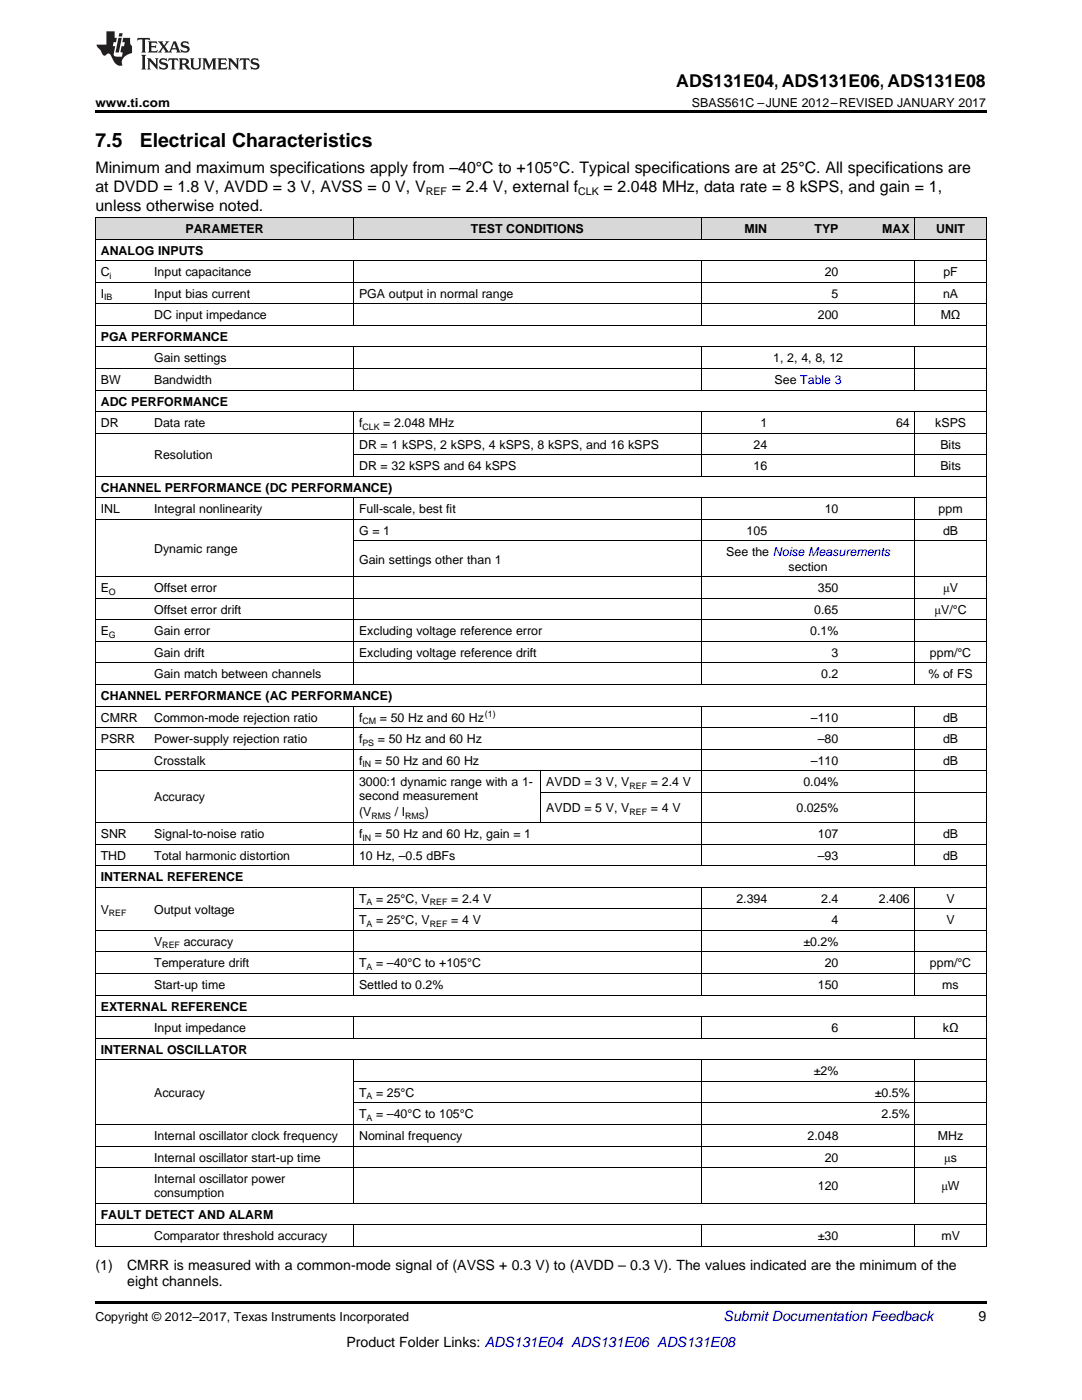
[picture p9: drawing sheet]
<svg xmlns="http://www.w3.org/2000/svg" width="216mm" height="279mm" viewBox="0 0 216 279" stroke-linecap="round" stroke-linejoin="round" font-family="sans-serif">
<defs><g id="words">
<g font-size="3.9">
<text x="19" y="29.3">7.5</text>
<text x="27.9" y="29.3">Electrical Characteristics</text>
</g>
<text font-size="3.5" x="134.9" y="17.3">ADS131E04, ADS131E06, ADS131E08</text>
<g font-size="3.2">
<text x="19" y="34.4">Minimum and maximum specifications apply from –40°C to +105°C. Typical specifications are at 25°C. All specifications are</text>
<text x="19" y="38.3">at DVDD = 1.8 V, AVDD = 3 V, AVSS = 0 V, V</text>
<text x="90.2" y="38.3">= 2.4 V, external f</text>
<text x="120.4" y="38.3">= 2.048 MHz, data rate = 8 kSPS, and gain = 1,</text>
<text x="19" y="42.2">unless otherwise noted.</text>
</g>
<g font-size="2.8">
<text x="19" y="253.4">(1)</text>
<text x="25.4" y="253.4">CMRR is measured with a common-mode signal of (AVSS + 0.3 V) to (AVDD – 0.3 V). The values indicated are the minimum of the</text>
<text x="25.4" y="256.6">eight channels.</text>
<text x="195.3" y="263.6">9</text>
<text x="69.1" y="268.9">Product Folder Links: ADS131E04 ADS131E06 ADS131E08</text>
</g>
<text font-size="2.8" fill="#0000c8" x="144.4" y="263.6">Submit Documentation Feedback</text>
<g font-size="2.5">
<text x="19" y="21.4">www.ti.com</text>
<text x="138.1" y="21.4">SBAS561C –JUNE 2012–REVISED JANUARY 2017</text>
<text x="37" y="46.5">PARAMETER</text>
<text x="94" y="46.5">TEST CONDITIONS</text>
<text x="148.6" y="46.5">MIN</text>
<text x="162.5" y="46.5">TYP</text>
<text x="176" y="46.5">MAX</text>
<text x="186.8" y="46.5">UNIT</text>
<text x="20.1" y="50.8">ANALOG INPUTS</text>
<text x="20.1" y="55.1">C</text>
<text x="20.1" y="59.4">I</text>
<text x="30.8" y="55.1">Input capacitance</text>
<text x="30.8" y="59.4">Input bias current</text>
<text x="71.6" y="59.4">PGA output in normal range</text>
<text x="164.6" y="55.1">20</text>
<text x="165.9" y="59.4">5</text>
<text x="188.2" y="59.4">nA</text>
<text x="188.2" y="55.1">pF</text>
<text x="30.8" y="63.7">DC input impedance</text>
<text x="163.2" y="63.7">200</text>
<text x="187.7" y="63.7">MΩ</text>
<text x="20.1" y="68">PGA PERFORMANCE</text>
<text x="20.1" y="76.6">BW</text>
<text x="30.8" y="72.3">Gain settings</text>
<text x="30.8" y="76.6">Bandwidth</text>
<text x="154.3" y="72.3">1, 2, 4, 8, 12</text>
<text x="154.6" y="76.6">See Table 3</text>
<text x="20.1" y="80.9">ADC PERFORMANCE</text>
<text x="20.1" y="85.2">DR</text>
<text x="30.8" y="85.2">Data rate</text>
<text x="71.6" y="85.2">f</text>
<text x="71.6" y="89.5">DR = 1 kSPS, 2 kSPS, 4 kSPS, 8 kSPS, and 16 kSPS</text>
<text x="76.5" y="85.2">= 2.048 MHz</text>
<text x="150.4" y="89.5">24</text>
<text x="151.7" y="85.2">1</text>
<text x="178.8" y="85.2">64</text>
<text x="186.6" y="85.2">kSPS</text>
<text x="187.6" y="89.5">Bits</text>
<text x="30.8" y="91.7">Resolution</text>
<text x="71.6" y="93.8">DR = 32 kSPS and 64 kSPS</text>
<text x="150.4" y="93.8">16</text>
<text x="187.6" y="93.8">Bits</text>
<text x="20.1" y="98.1">CHANNEL PERFORMANCE (DC PERFORMANCE)</text>
<text x="20.1" y="102.4">INL</text>
<text x="30.8" y="102.4">Integral nonlinearity</text>
<text x="71.6" y="102.4">Full-scale, best fit</text>
<text x="71.6" y="106.8">G = 1</text>
<text x="149" y="106.8">105</text>
<text x="164.6" y="102.4">10</text>
<text x="187.3" y="102.4">ppm</text>
<text x="188.2" y="106.8">dB</text>
<text x="30.8" y="110.3">Dynamic range</text>
<text x="71.6" y="112.5">Gain settings other than 1</text>
<text x="144.9" y="111.1">See the Noise Measurements</text>
<text x="157.3" y="113.9">section</text>
<text x="20.1" y="118.2">E</text>
<text x="30.8" y="118.2">Offset error</text>
<text x="163.2" y="118.2">350</text>
<text x="188.2" y="118.2">μV</text>
<text x="30.8" y="122.5">Offset error drift</text>
<text x="162.5" y="122.5">0.65</text>
<text x="186.5" y="122.5">μV/°C</text>
<text x="20.1" y="126.8">E</text>
<text x="30.8" y="126.8">Gain error</text>
<text x="30.8" y="131.1">Gain drift</text>
<text x="71.6" y="126.8">Excluding voltage reference error</text>
<text x="71.6" y="131.1">Excluding voltage reference drift</text>
<text x="161.7" y="126.8">0.1%</text>
<text x="165.9" y="131.1">3</text>
<text x="185.6" y="131.1">ppm/°C</text>
<text x="30.8" y="135.4">Gain match between channels</text>
<text x="163.9" y="135.4">0.2</text>
<text x="185.2" y="135.4">% of FS</text>
<text x="20.1" y="139.7">CHANNEL PERFORMANCE (AC PERFORMANCE)</text>
<text x="20.1" y="144">CMRR</text>
<text x="20.1" y="148.3">PSRR</text>
<text x="30.8" y="144">Common-mode rejection ratio</text>
<text x="30.8" y="148.3">Power-supply rejection ratio</text>
<text x="71.6" y="144">f</text>
<text x="71.6" y="148.3">f</text>
<text x="75.4" y="148.3">= 50 Hz and 60 Hz</text>
<text x="75.8" y="144">= 50 Hz and 60 Hz</text>
<text x="161.8" y="144">–110</text>
<text x="163.2" y="148.3">–80</text>
<text x="188.2" y="144">dB</text>
<text x="188.2" y="148.3">dB</text>
<text x="30.8" y="152.6">Crosstalk</text>
<text x="71.6" y="152.6">f</text>
<text x="74.8" y="152.6">= 50 Hz and 60 Hz</text>
<text x="161.8" y="152.6">–110</text>
<text x="188.2" y="152.6">dB</text>
<text x="30.8" y="159.9">Accuracy</text>
<text x="71.6" y="156.9">3000:1 dynamic range with a 1-</text>
<text x="71.6" y="159.7">second measurement</text>
<text x="109" y="156.9">AVDD = 3 V, V</text>
<text x="129.9" y="156.9">= 2.4 V</text>
<text x="160.3" y="156.9">0.04%</text>
<text x="20.1" y="167.3">SNR</text>
<text x="30.8" y="167.3">Signal-to-noise ratio</text>
<text x="71.6" y="162.9">(V</text>
<text x="71.6" y="167.3">f</text>
<text x="74.8" y="167.3">= 50 Hz and 60 Hz, gain = 1</text>
<text x="78.8" y="162.9">/ I</text>
<text x="84.8" y="162.9">)</text>
<text x="109" y="162.1">AVDD = 5 V, V</text>
<text x="129.9" y="162.1">= 4 V</text>
<text x="158.9" y="162.1">0.025%</text>
<text x="163.2" y="167.3">107</text>
<text x="188.2" y="167.3">dB</text>
<text x="20.1" y="171.6">THD</text>
<text x="30.8" y="171.6">Total harmonic distortion</text>
<text x="71.6" y="171.6">10 Hz, –0.5 dBFs</text>
<text x="163.2" y="171.6">–93</text>
<text x="188.2" y="171.6">dB</text>
<text x="20.1" y="175.9">INTERNAL REFERENCE</text>
<text x="20.1" y="182.3">V</text>
<text x="30.8" y="182.3">Output voltage</text>
<text x="71.6" y="180.2">T</text>
<text x="71.6" y="184.5">T</text>
<text x="75" y="180.2">= 25°C, V</text>
<text x="75" y="184.5">= 25°C, V</text>
<text x="90" y="180.2">= 2.4 V</text>
<text x="90" y="184.5">= 4 V</text>
<text x="146.9" y="180.2">2.394</text>
<text x="163.9" y="180.2">2.4</text>
<text x="165.9" y="184.5">4</text>
<text x="175.4" y="180.2">2.406</text>
<text x="188.9" y="180.2">V</text>
<text x="188.9" y="184.5">V</text>
<text x="30.8" y="188.8">V</text>
<text x="36.7" y="188.8">accuracy</text>
<text x="160.3" y="188.8">±0.2%</text>
<text x="30.8" y="193.1">Temperature drift</text>
<text x="30.8" y="197.4">Start-up time</text>
<text x="71.6" y="193.1">T</text>
<text x="71.6" y="197.4">Settled to 0.2%</text>
<text x="75" y="193.1">= –40°C to +105°C</text>
<text x="163.2" y="197.4">150</text>
<text x="164.6" y="193.1">20</text>
<text x="185.6" y="193.1">ppm/°C</text>
<text x="188" y="197.4">ms</text>
<text x="20.1" y="201.7">EXTERNAL REFERENCE</text>
<text x="30.8" y="206">Input impedance</text>
<text x="165.9" y="206">6</text>
<text x="188.1" y="206">kΩ</text>
<text x="20.1" y="210.3">INTERNAL OSCILLATOR</text>
<text x="162.4" y="214.6">±2%</text>
<text x="30.8" y="218.9">Accuracy</text>
<text x="71.6" y="218.9">T</text>
<text x="75" y="218.9">= 25°C</text>
<text x="174.6" y="218.9">±0.5%</text>
<text x="30.8" y="227.5">Internal oscillator clock frequency</text>
<text x="71.6" y="223.2">T</text>
<text x="71.6" y="227.5">Nominal frequency</text>
<text x="75" y="223.2">= –40°C to 105°C</text>
<text x="161.1" y="227.5">2.048</text>
<text x="175.9" y="223.2">2.5%</text>
<text x="187.1" y="227.5">MHz</text>
<text x="30.8" y="231.8">Internal oscillator start-up time</text>
<text x="164.6" y="231.8">20</text>
<text x="188.4" y="231.8">μs</text>
<text x="30.8" y="236.1">Internal oscillator power</text>
<text x="30.8" y="238.9">consumption</text>
<text x="163.2" y="237.5">120</text>
<text x="187.9" y="237.5">μW</text>
<text x="20.1" y="243.2">FAULT DETECT AND ALARM</text>
<text x="30.8" y="247.5">Comparator threshold accuracy</text>
<text x="163.2" y="247.5">±30</text>
<text x="187.9" y="247.5">mV</text>
<text x="19" y="263.6">Copyright © 2012–2017, Texas Instruments Incorporated</text>
</g>
<g font-size="2.1">
<text x="85" y="38.9">REF</text>
<text x="115.4" y="38.9">CLK</text>
</g>
<g font-size="1.8">
<text x="20.8" y="59.9">IB</text>
<text x="21.9" y="55.6">i</text>
<text x="72.3" y="85.7">CLK</text>
<text x="21.7" y="118.7">O</text>
<text x="21.7" y="127.3">G</text>
<text x="96.8" y="143">(1)</text>
<text x="72.3" y="144.5">CM</text>
<text x="72.3" y="148.8">PS</text>
<text x="72.3" y="153.1">IN</text>
<text x="125.6" y="157.4">REF</text>
<text x="72.3" y="167.7">IN</text>
<text x="74.1" y="163.4">RMS</text>
<text x="80.9" y="163.4">RMS</text>
<text x="125.6" y="162.6">REF</text>
<text x="21.7" y="182.8">REF</text>
<text x="73.1" y="180.7">A</text>
<text x="73.1" y="185">A</text>
<text x="85.8" y="180.7">REF</text>
<text x="85.8" y="185">REF</text>
<text x="32.4" y="189.3">REF</text>
<text x="73.1" y="193.6">A</text>
<text x="73.1" y="219.4">A</text>
<text x="73.1" y="223.7">A</text>
</g>
</g></defs>
<g fill="#d8d8d8">
<path d="M19 43.5h10.7v4.3h-10.7z"/>
<path d="M29.7 43.5h21.3v4.3h-21.3z"/>
<path d="M51 43.5h19.6v4.3h-19.6z"/>
<path d="M70.6 43.5h37.3v4.3h-37.3z"/>
<path d="M107.9 43.5h32v4.3h-32z"/>
<path d="M139.9 43.5h14.3v4.3h-14.3z"/>
<path d="M154.2 43.5h14.2v4.3h-14.2z"/>
<path d="M168.4 43.5h14.2v4.3h-14.2z"/>
<path d="M182.6 43.5h14.2v4.3h-14.2z"/>
</g>
<path d="M19 22h177.8v.5h-177.8zM19 259.7h177.8v.5h-177.8z" fill="#000"/>
<g fill="none" stroke="#000" stroke-width=".2">
<path d="M19 56.3h177.8M19 52h177.8M19 47.7h177.8M19 43.4h177.8M19.1 43.4v205.4M70.5 43.4v4.4M70.5 52v13M139.9 43.4v4.4M139.9 52v13M182.5 43.4v4.4M182.5 52v13M196.8 43.4v205.4"/>
<path d="M19 77.8h177.8M19 73.5h177.8M19 69.2h177.8M19 64.9h177.8M19 60.6h177.8M70.5 69.3v8.6M139.9 69.3v8.6M182.5 69.3v8.6M19 99.4h177.8M19 95.1h177.8M19 86.4h177.8M19 82.1h177.8"/>
<path d="M70.5 82.2v12.9M70.5 99.4v37.3M70.6 90.8h126.2M139.9 82.2v12.9M139.9 99.4v37.3M182.5 82.2v12.9M182.5 99.4v37.3M19 119.4h177.8M19 115.1h177.8M19 103.7h177.8M70.6 108h126.2M19 136.6h177.8"/>
<path d="M19 132.3h177.8M19 128h177.8M19 123.7h177.8M19 153.8h177.8M19 149.5h177.8M19 145.2h177.8M19 140.9h177.8M70.5 140.9v31.9M107.9 153.8v10.4M107.9 158.1h88.9M139.9 140.9v31.9M182.5 140.9v31.9"/>
<path d="M19 177.1h177.8M19 172.8h177.8M19 168.5h177.8M19 164.2h177.8M70.5 177.1v21.5M139.9 177.1v21.5M182.5 177.1v21.5M19 198.6h177.8M19 194.3h177.8M19 190h177.8M19 185.7h177.8M70.6 181.4h126.2"/>
<path d="M19 211.5h177.8M19 207.2h177.8M19 202.9h177.8M70.5 203v4.3M70.5 211.6v28.6M70.6 215.8h126.2M139.9 203v4.3M139.9 211.6v28.6M182.5 203v4.3M182.5 211.6v28.6M19 233h177.8M19 228.7h177.8"/>
<path d="M19 224.4h177.8M70.6 220.1h126.2M19 248.8h177.8M19 244.5h177.8M19 240.2h177.8M70.5 244.5v4.3M139.9 244.5v4.3M182.5 244.5v4.3"/>
</g>
<g fill="#231f20">
<path d="M27.5 7.6l-.1 .5 .4-.2h.6v.1v2.1l-.2 .4h1l-.3-.4v-2.1l.1-.1h.5l.5 .2-.2-.5zM29.5 8.3l.2 .3v1.5l-.2 .4h1.8l.2-.6a1.04 1.04 0 0 1-1.3 .2v-.7h.6l.3 .2v-.6l-.3 .2h-.6v-.6l.8-.1 .4 .3-.2-.5zM31.5 8.3l.9 1.1-.9 1.1h.8l-.2-.2 .5-.7 .4 .7-.2 .2h1.5l-.1-.2 .1-.4h.9l.1 .4-.2 .2h1l-.3-.3-.7-1.9h-.5l-.9 2-.8-1 .9-1h-.8l.1 .3-.3 .5-.4-.6 .2-.2zM34.7 8.6l.4 1h-.7zM36.3 8.4a.63 .63 0 0 0-.2 .7 .63 .63 0 0 0 .6 .4l.6 .2 .1 .2a.75 .75 0 0 1-.7 .4 .75 .75 0 0 1-.6-.5l.1 .7 .1-.1a1.11 1.11 0 0 0 1.5-.6 1.13 1.13 0 0 0-1.2-.8l-.1-.4a1.04 1.04 0 0 1 1.2 .2l-.2-.5-.1 .1-.5-.2zM28.2 10.9l.2 .4v2.2l-.2 .4h1l-.3-.4v-2.2l.3-.4zM29.3 11.6l.3 .4v1.5l-.3 .4h.8l-.2-.4v-1.3l1.5 1.7v-1.9l.2-.4h-.7l.2 .4v.9l-1.1-1.3zM32 11.8a.62 .62 0 0 0-.2 .7 .62 .62 0 0 0 .6 .4l.6 .1 .1 .3a.76 .76 0 0 1-.7 .3 .76 .76 0 0 1-.6-.4l.1 .7 .1-.1a1.11 1.11 0 0 0 1.5-.6 1.13 1.13 0 0 0-1.2-.8l-.1-.4a1.04 1.04 0 0 1 1.2 .2l-.2-.6-.1 .1-.5-.1zM33.7 11.6l-.2 .6a.61 .61 0 0 1 .8-.3v1.6l-.2 .4h.9l-.2-.4v-1.6a.63 .63 0 0 1 .8 .3l-.2-.6zM35.6 11.6l.3 .4v1.5l-.3 .4h1l-.2-.2v-.8l.5 .2a.76 .76 0 0 0 1.2 .7l-1-1a.58 .58 0 0 0 .6-.5 .58 .58 0 0 0-.5-.6zM36.4 11.9h.1a.45 .45 0 0 1 .5 .1 .45 .45 0 0 1 .1 .5l-.7 .2zM37.9 11.6l.2 .2a2.17 2.17 0 0 0 .3 1.9 .99 .99 0 0 0 1.6-.6v-1.1l.2-.4h-.7l.2 .2a1.92 1.92 0 0 1-.2 1.8 .6 .6 0 0 1-.9-.5v-1.1l.2-.4zM40.4 11.6l.2 .4v1.5l-.2 .4h.7l-.2-.4v-1.4l.8 1.8 .8-1.8v1.4l-.2 .4h.9l-.2-.4v-1.5l.2-.4h-.8l-.6 1.5-.6-1.5zM43.4 11.6l.2 .4v1.5l-.2 .4h1.8l.2-.6a1.04 1.04 0 0 1-1.3 .1v-.6h.5l.4 .2v-.6l-.4 .2h-.5v-.7h.8l.3 .3-.1-.6zM45.5 11.6l.2 .4v1.5l-.2 .4h.7l-.2-.4v-1.3l1.5 1.7v-1.9l.2-.4h-.7l.2 .4v.9l-1.1-1.3zM47.9 11.6l-.1 .6a.61 .61 0 0 1 .8-.3v1.6l-.3 .4h1l-.3-.4 .1-1.6a.63 .63 0 0 1 .7 .3l-.1-.6zM50.2 11.8a.62 .62 0 0 0-.2 .7 .62 .62 0 0 0 .6 .4l.6 .1 .2 .3a.76 .76 0 0 1-.8 .3 .76 .76 0 0 1-.6-.4l.1 .7 .2-.1a1.11 1.11 0 0 0 1.5-.6 1.13 1.13 0 0 0-1.3-.8l-.1-.4a1.04 1.04 0 0 1 1.2 .2l-.1-.6-.2 .1-.5-.1z"/>
<path d="M21.2 6.3v2.6h-1.9l.1 .4 .7 .9a.91 .91 0 0 0 1 .8 .56 .56 0 0 1 .5-.3 .56 .56 0 0 1 .5 .3l.4 .8a1.53 1.53 0 0 0 1.9 1.2 1.54 1.54 0 0 1 1-2.1l.9-.3v-1.4a1.52 1.52 0 0 1-.3-1.6h-1.4l-.2 .8h.5l-.2 .8h-.4l-.2 1v.2l.4 .1-.2 .8a1.93 1.93 0 0 1-1.6-.3l.3-1.8h-.5l.2-.8h.4l.2-.8h-.4v-1.3zM23.6 7.6l-.6 2.9h.7l.6-2.9zM23.8 6.6l-.1 .7h.6l.2-.7z"/>
</g>
<use href="#words"/>
</svg>
